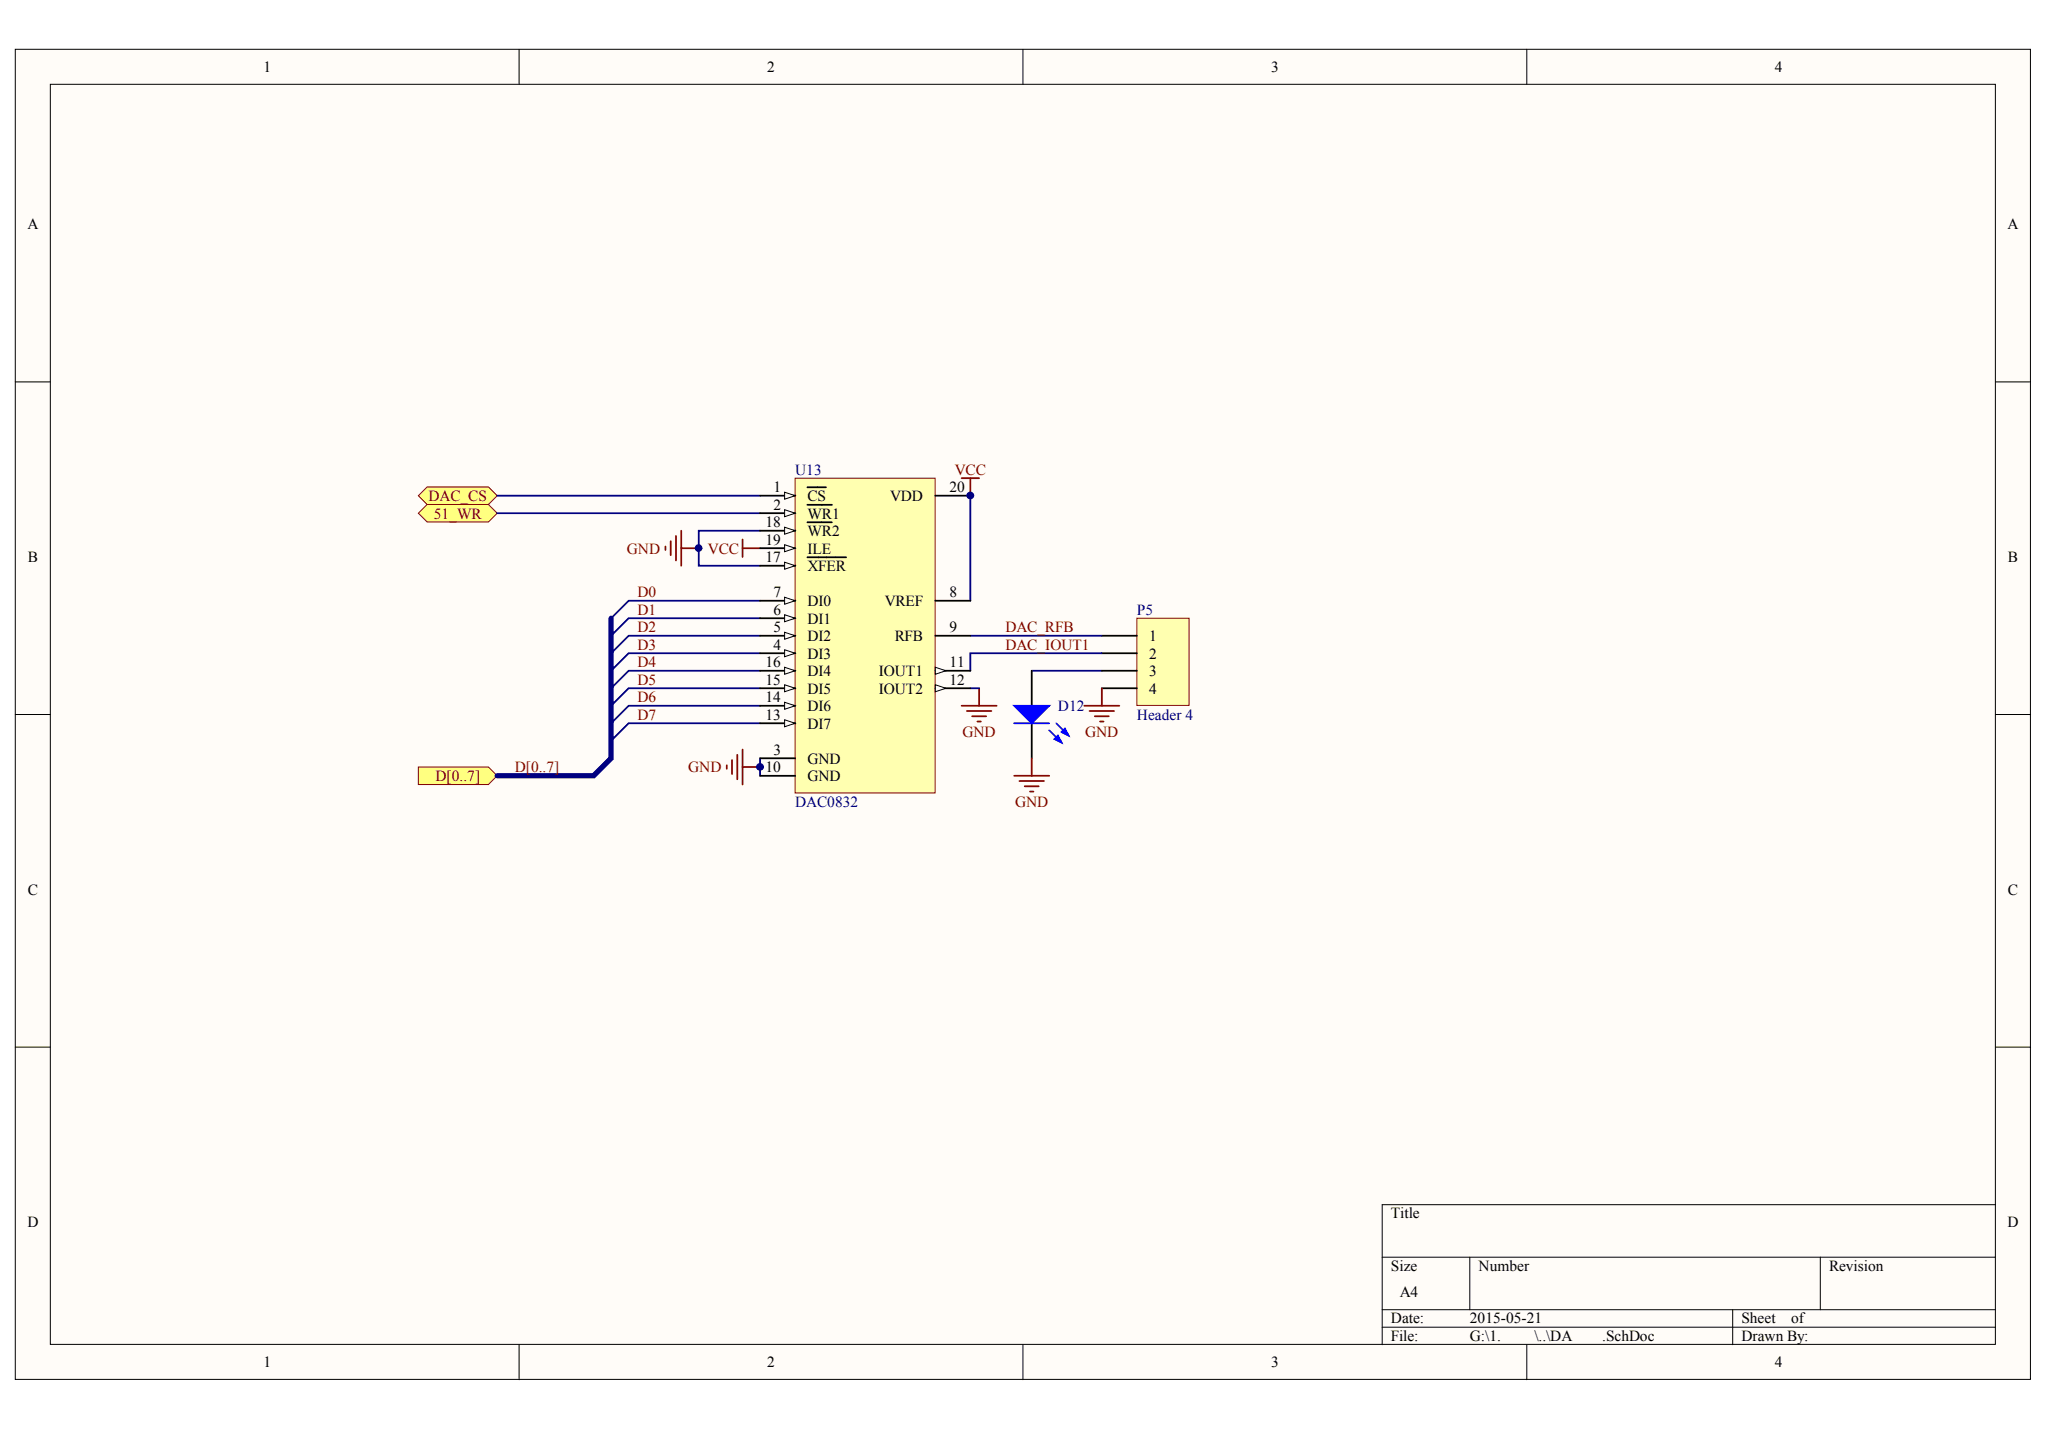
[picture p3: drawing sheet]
<svg xmlns="http://www.w3.org/2000/svg" width="289mm" height="202mm" viewBox="0 0 289 202" stroke-linecap="round" stroke-linejoin="round" font-family="sans-serif">
<defs><g id="words">
<g font-size="2.2">
<text x="37.2" y="10.1">1</text>
<text x="108.2" y="10.1">2</text>
<text x="179.3" y="10.1">3</text>
<text x="250.4" y="10.1">4</text>
<text x="3.9" y="32.3">A</text>
<text x="283.2" y="32.3">A</text>
<text x="109.1" y="69.4">1</text>
<text x="109.1" y="71.9">2</text>
<text x="113.9" y="70.7">CS</text>
<text x="125.6" y="70.7">VDD</text>
<text x="133.9" y="69.4">20</text>
<text x="108" y="74.4">18</text>
<text x="108" y="76.8">19</text>
<text x="113.9" y="73.1">WR1</text>
<text x="113.9" y="75.6">WR2</text>
<text x="3.9" y="79.3">B</text>
<text x="108" y="79.3">17</text>
<text x="113.9" y="80.6">XFER</text>
<text x="113.9" y="78.1">ILE</text>
<text x="283.3" y="79.3">B</text>
<text x="109.1" y="84.3">7</text>
<text x="109.1" y="89.2">5</text>
<text x="109.1" y="86.7">6</text>
<text x="113.9" y="85.5">DI0</text>
<text x="113.9" y="88">DI1</text>
<text x="124.8" y="85.5">VREF</text>
<text x="133.9" y="84.3">8</text>
<text x="133.9" y="89.2">9</text>
<text x="108" y="94.1">16</text>
<text x="109.1" y="91.7">4</text>
<text x="113.9" y="95.4">DI4</text>
<text x="113.9" y="92.9">DI3</text>
<text x="113.9" y="90.4">DI2</text>
<text x="124" y="95.4">IOUT1</text>
<text x="126.2" y="90.4">RFB</text>
<text x="133.9" y="94.1">11</text>
<text x="162.1" y="90.4">1</text>
<text x="162.1" y="92.9">2</text>
<text x="162.1" y="95.4">3</text>
<text x="108" y="101.5">13</text>
<text x="108" y="99.1">14</text>
<text x="108" y="96.6">15</text>
<text x="113.9" y="100.3">DI6</text>
<text x="113.9" y="97.8">DI5</text>
<text x="124" y="97.8">IOUT2</text>
<text x="133.9" y="96.6">12</text>
<text x="162.1" y="97.8">4</text>
<text x="109.1" y="106.5">3</text>
<text x="113.9" y="102.8">DI7</text>
<text x="113.9" y="107.7">GND</text>
<text x="108" y="109">10</text>
<text x="113.9" y="110.2">GND</text>
<text x="3.9" y="126.2">C</text>
<text x="283.3" y="126.2">C</text>
<text x="3.9" y="173.1">D</text>
<text x="196.2" y="171.9">Title</text>
<text x="283.2" y="173.1">D</text>
<text x="196.2" y="179.3">Size</text>
<text x="208.6" y="179.3">Number</text>
<text x="258" y="179.3">Revision</text>
<text x="197.5" y="183">A4</text>
<text x="196.2" y="186.7">Date:</text>
<text x="196.2" y="189.2">File:</text>
<text x="207.4" y="186.7">2015-05-21</text>
<text x="207.4" y="189.2">G:\1.</text>
<text x="216.5" y="189.2">\..\DA</text>
<text x="226.1" y="189.2">.SchDoc</text>
<text x="245.7" y="186.7">Sheet</text>
<text x="245.7" y="189.2">Drawn By:</text>
<text x="252.7" y="186.7">of</text>
<text x="37.2" y="192.9">1</text>
<text x="108.2" y="192.9">2</text>
<text x="179.3" y="192.9">3</text>
<text x="250.4" y="192.9">4</text>
</g>
<g font-size="2.2" fill="#800000">
<text x="60.5" y="70.7">DAC_CS</text>
<text x="134.7" y="67">VCC</text>
<text x="61.2" y="73.1">51_WR</text>
<text x="88.4" y="78.1">GND</text>
<text x="99.9" y="78.1">VCC</text>
<text x="89.9" y="84.3">D0</text>
<text x="89.9" y="86.7">D1</text>
<text x="89.9" y="89.2">D2</text>
<text x="141.8" y="89.2">DAC_RFB</text>
<text x="89.9" y="91.7">D3</text>
<text x="89.9" y="94.1">D4</text>
<text x="141.8" y="91.7">DAC_IOUT1</text>
<text x="89.9" y="96.6">D5</text>
<text x="89.9" y="99.1">D6</text>
<text x="89.9" y="101.5">D7</text>
<text x="135.8" y="104">GND</text>
<text x="153.1" y="104">GND</text>
<text x="61.4" y="110.2">D[0..7]</text>
<text x="72.6" y="109">D[0..7]</text>
<text x="97.1" y="109">GND</text>
<text x="143.2" y="113.8">GND</text>
</g>
<g font-size="2.2" fill="#000080">
<text x="112.2" y="67">U13</text>
<text x="160.4" y="86.7">P5</text>
<text x="149.3" y="100.3">D12</text>
<text x="160.4" y="101.5">Header 4</text>
<text x="112.2" y="113.9">DAC0832</text>
</g>
</g></defs>
<g fill="#fffcf8" stroke="#000" stroke-width=".14">
<path d="M2.2 7h284.2v187.6h-284.2z"/>
<path d="M7.1 11.9h274.4v177.7h-274.4z"/>
</g>
<g fill="none" stroke="#000" stroke-width=".14">
<path d="M73.2 7v4.9M144.3 7v4.9M215.4 7v4.9M2.2 53.9h4.9M281.5 53.9h5M2.2 100.8h4.9M281.5 100.8h5M2.2 147.7h4.9M281.5 147.7h5M195 177.3h86.5M207.4 177.3v7.5M256.8 177.3v7.5"/>
<path d="M281.5 169.9h-86.5v19.8M73.2 189.7v4.9M144.3 189.7v4.9M195 184.8h86.5M195 187.2h86.5M215.4 189.7v4.9M244.4 184.8v4.9"/>
</g>
<path d="M104.8 76.1v2.5M104.8 77.3h2.4M135.7 67.5h2.4M136.9 67.5v2.4" fill="none" stroke="#800000" stroke-width=".25"/>
<path d="M107.2 74.9h-8.6v4.9h8.6M136.9 69.9v14.8M88.7 99.6h18.5M88.7 97.1h18.5M88.7 94.6h18.5M88.7 84.7h18.5M88.7 92.1h18.5M88.7 89.7h18.5M88.7 87.2h18.5M145.5 94.6h9.9M88.7 102h18.5" fill="none" stroke="#000080" stroke-width=".25"/>
<path d="M160.4 87.2h7.4v12.3h-7.4z" fill="#ffffb0" stroke="#800000" stroke-width=".14"/>
<path d="M145.5 94.6v5M155.4 89.7h5M155.4 92.1h5M155.4 94.6h5M155.4 97.1h5M145.5 102v5" fill="none" stroke="#000" stroke-width=".25"/>
<path d="M136.9 89.7h18.5" fill="none" stroke="#000080" stroke-width=".25"/>
<g fill="#00f" stroke="#00f" stroke-width=".25">
<path d="M143.1 99.6h4.9l-2.5 2.4z"/>
<path d="M148.8 104.2l.5-.4 .5 .9z"/>
<path d="M149.8 103.3l.4-.5 .5 1z"/>
</g>
<path d="M143.1 102h4.9M148 103l1.8 1.7M149 102l1.7 1.8" fill="none" stroke="#00f" stroke-width=".25"/>
<g fill="none" stroke="#800000" stroke-width=".25">
<path d="M135.7 99.6h4.9M138.1 97.1v2.5M153 99.6h4.9M155.4 97.1v2.5M136.4 100.3h3.5M137.1 101h2M137.9 101.8h.5M143.1 109.4h4.9M143.8 110.2h3.5M144.6 110.9h1.9M145.3 111.7h.5M145.5 107v2.4"/>
<path d="M153.7 100.3h3.5M154.5 101h1.9M155.2 101.8h.5"/>
</g>
<path d="M59 108.2h9.9l1.2 1.2-1.2 1.3h-9.9z" fill-rule="evenodd" fill="#ffff80" stroke="#800000" stroke-width=".14"/>
<path d="M93.9 77.1v.5M94.6 76.3v2M95.4 75.6v3.5M96.1 74.9v4.9M96.1 77.3h2.5M102.5 108v.4M103.3 107.2v2M104 106.5v3.4M104.8 105.7v5M104.8 108.2h2.4" fill="none" stroke="#800000" stroke-width=".25"/>
<path d="M107.2 107v2.4" fill="none" stroke="#000080" stroke-width=".25"/>
<g fill="#ffff80" stroke="#800000" stroke-width=".14">
<path d="M59 72.4l1.3-1.2h8.6l1.2 1.2-1.2 1.2h-8.6z" fill-rule="evenodd"/>
<path d="M59 69.9l1.3-1.2h8.6l1.2 1.2-1.2 1.3h-8.6z" fill-rule="evenodd"/>
</g>
<path d="M70.1 69.9h37.1M70.1 72.4h37.1M136.9 97.1h1.2M155.4 92.1h-18.5v2.5" fill="none" stroke="#000080" stroke-width=".25"/>
<path d="M112.2 67.5h19.7v44.4h-19.7z" fill="#ffffb0" stroke="#800000" stroke-width=".14"/>
<path d="M132 84.7h4.9M132 89.7h4.9M132 94.6h4.9M107.2 109.4h5" fill="none" stroke="#000" stroke-width=".25"/>
<path d="M132 94.1l1.4 .5-1.4 .5z" fill="#fffcf8" stroke="#000" stroke-width=".14"/>
<path d="M132 97.1h4.9" fill="none" stroke="#000" stroke-width=".25"/>
<path d="M132 96.6l1.4 .5-1.4 .5z" fill="#fffcf8" stroke="#000" stroke-width=".14"/>
<path d="M107.2 102h5" fill="none" stroke="#000" stroke-width=".25"/>
<path d="M110.7 101.5l1.5 .5-1.5 .5z" fill="#fffcf8" stroke="#000" stroke-width=".14"/>
<path d="M107.2 99.6h5" fill="none" stroke="#000" stroke-width=".25"/>
<path d="M110.7 99.1l1.5 .5-1.5 .5z" fill="#fffcf8" stroke="#000" stroke-width=".14"/>
<path d="M107.2 97.1h5" fill="none" stroke="#000" stroke-width=".25"/>
<path d="M110.7 96.6l1.5 .5-1.5 .5z" fill="#fffcf8" stroke="#000" stroke-width=".14"/>
<path d="M107.2 94.6h5" fill="none" stroke="#000" stroke-width=".25"/>
<path d="M110.7 94.1l1.5 .5-1.5 .5z" fill="#fffcf8" stroke="#000" stroke-width=".14"/>
<path d="M107.2 84.7h5" fill="none" stroke="#000" stroke-width=".25"/>
<path d="M110.7 84.2l1.5 .5-1.5 .5z" fill="#fffcf8" stroke="#000" stroke-width=".14"/>
<path d="M107.2 69.9h5" fill="none" stroke="#000" stroke-width=".25"/>
<path d="M110.7 69.4l1.5 .5-1.5 .5z" fill="#fffcf8" stroke="#000" stroke-width=".14"/>
<path d="M107.2 72.4h5M113.9 68.7h2.6" fill="none" stroke="#000" stroke-width=".25"/>
<path d="M110.7 71.9l1.5 .5-1.5 .5z" fill="#fffcf8" stroke="#000" stroke-width=".14"/>
<path d="M113.9 71.2h3.5M107.2 92.1h5M107.2 107h5" fill="none" stroke="#000" stroke-width=".25"/>
<path d="M110.7 91.7l1.5 .4-1.5 .5z" fill="#fffcf8" stroke="#000" stroke-width=".14"/>
<path d="M107.2 89.7h5" fill="none" stroke="#000" stroke-width=".25"/>
<path d="M110.7 89.2l1.5 .5-1.5 .5z" fill="#fffcf8" stroke="#000" stroke-width=".14"/>
<path d="M107.2 87.2h5" fill="none" stroke="#000" stroke-width=".25"/>
<path d="M110.7 86.7l1.5 .5-1.5 .5z" fill="#fffcf8" stroke="#000" stroke-width=".14"/>
<path d="M107.2 79.8h5" fill="none" stroke="#000" stroke-width=".25"/>
<path d="M110.7 79.3l1.5 .5-1.5 .5z" fill="#fffcf8" stroke="#000" stroke-width=".14"/>
<path d="M107.2 74.9h5M113.9 78.6h5.5" fill="none" stroke="#000" stroke-width=".25"/>
<path d="M110.7 74.4l1.5 .5-1.5 .5z" fill="#fffcf8" stroke="#000" stroke-width=".14"/>
<path d="M107.2 77.3h5M113.9 73.7h3.5" fill="none" stroke="#000" stroke-width=".25"/>
<path d="M110.7 76.8l1.5 .5-1.5 .5z" fill="#fffcf8" stroke="#000" stroke-width=".14"/>
<path d="M132 69.9h4.9" fill="none" stroke="#000" stroke-width=".25"/>
<path d="M88.7 84.7l-2.5 2.5M88.7 87.2l-2.5 2.5M88.7 89.7l-2.5 2.4M88.7 92.1l-2.5 2.5M88.7 94.6l-2.5 2.5M88.7 97.1l-2.5 2.5M88.7 99.6l-2.5 2.4M88.7 102l-2.5 2.5" fill="none" stroke="#000080" stroke-width=".25"/>
<path d="M86.2 87.2v19.8l-2.5 2.4h-13.6" fill="none" stroke="#000080" stroke-width=".74"/>
<g fill="#000080" stroke="#000080" stroke-width=".14">
<circle cx="98.6" cy="77.3" r=".47"/>
<circle cx="107.2" cy="108.2" r=".48"/>
<circle cx="136.9" cy="69.9" r=".48"/>
</g>
<use href="#words"/>
</svg>
